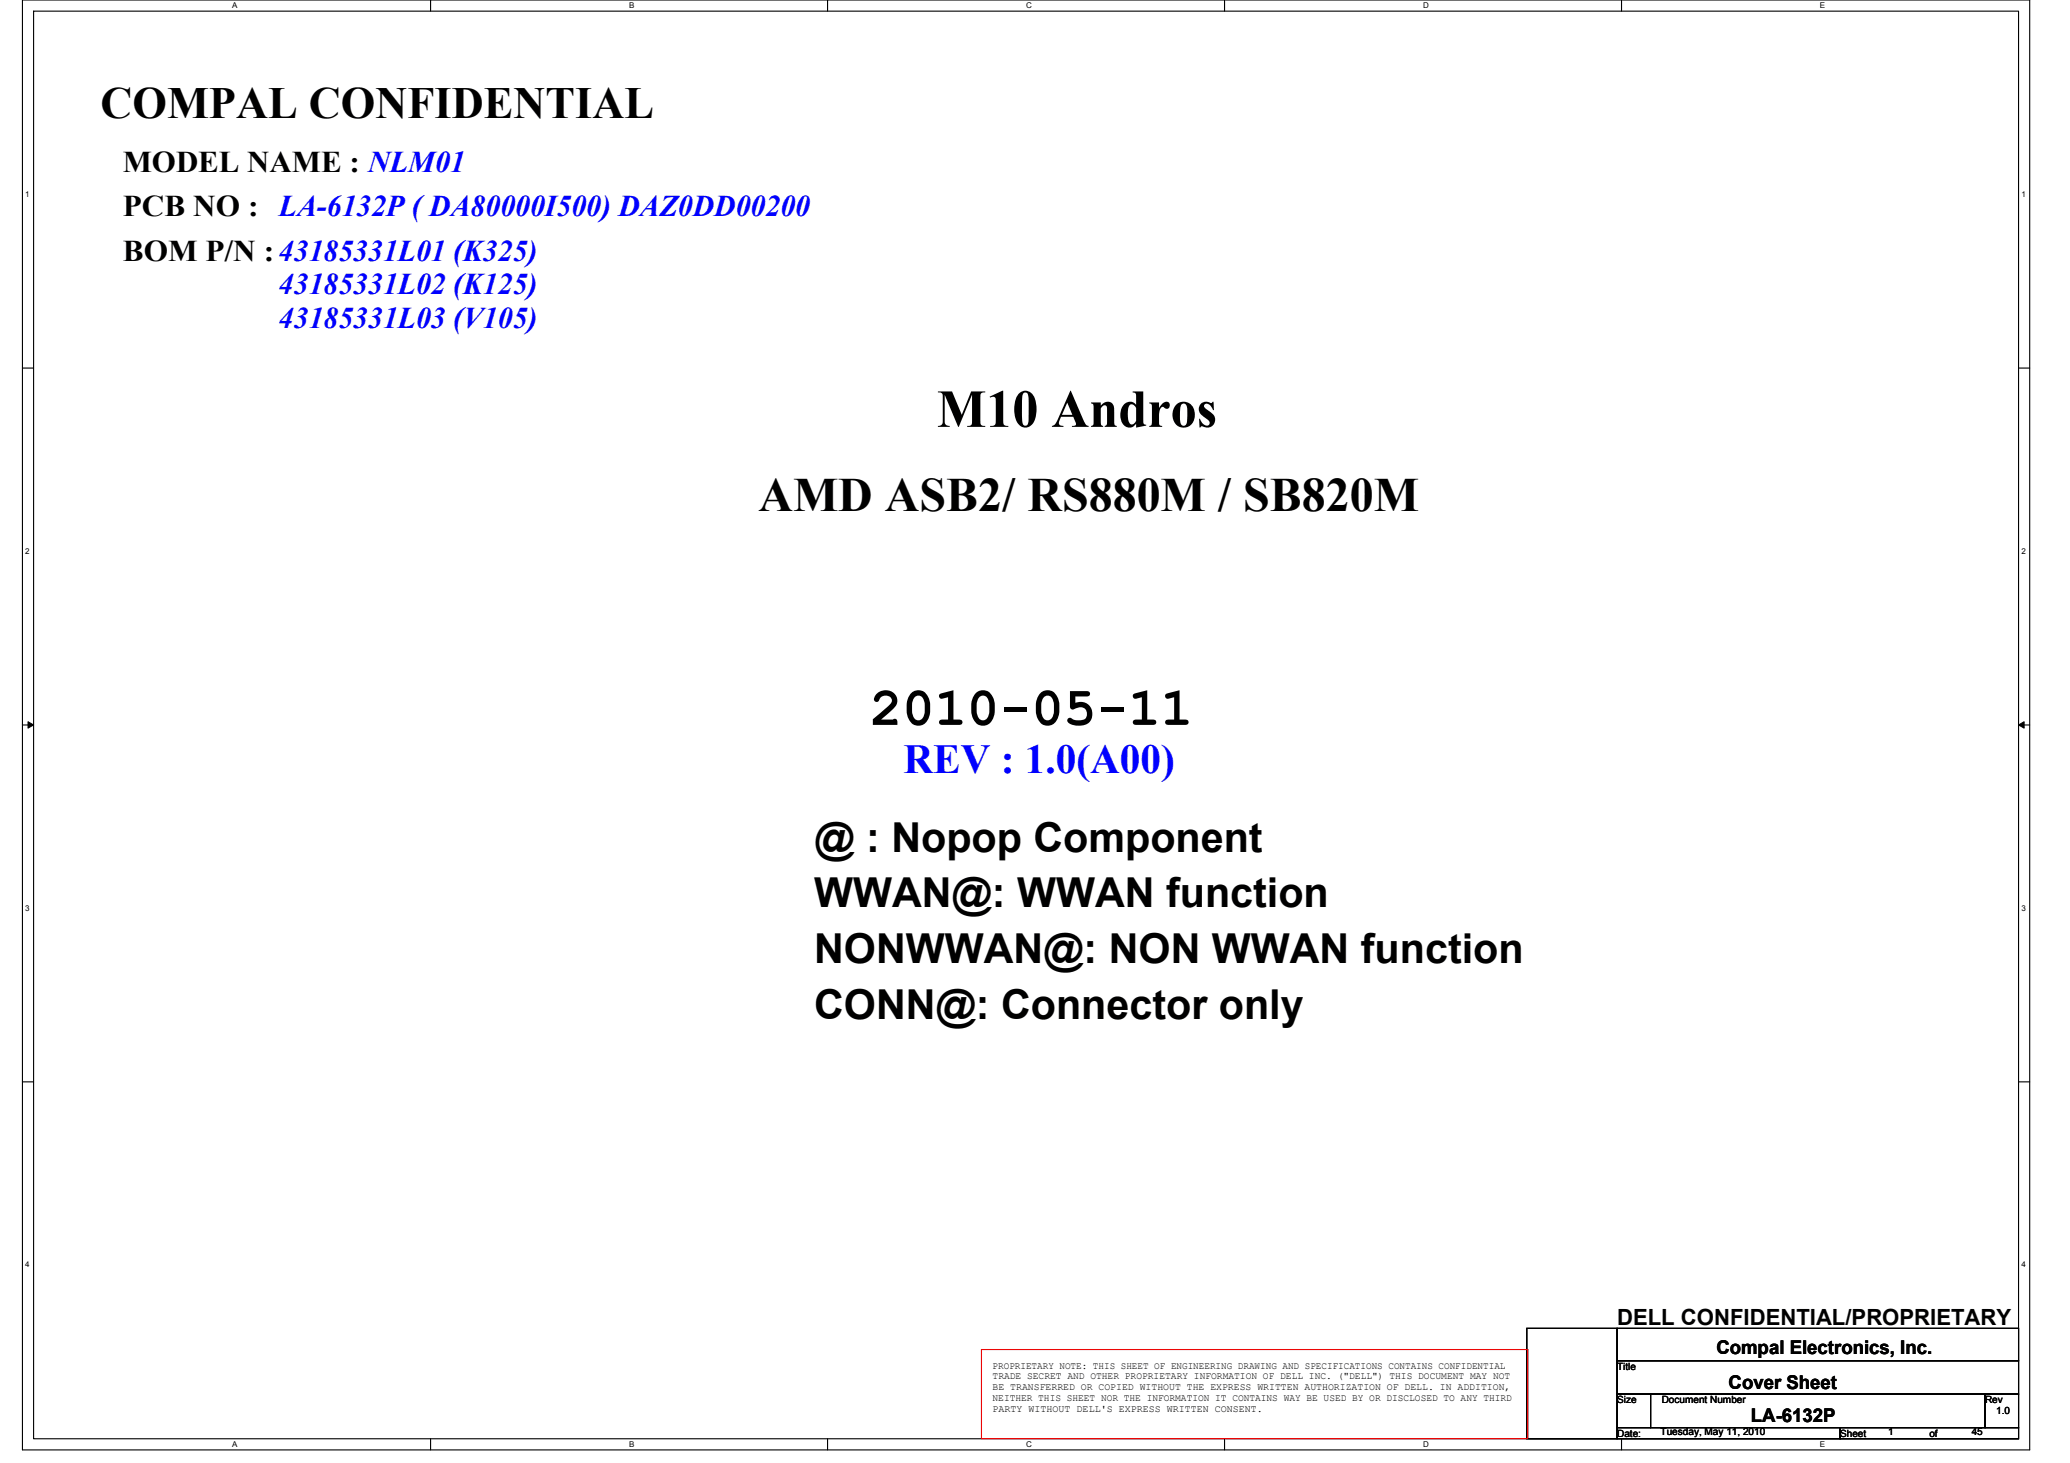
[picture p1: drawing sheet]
<svg xmlns="http://www.w3.org/2000/svg" width="297mm" height="210mm" viewBox="0 0 297 210" stroke-linecap="round" stroke-linejoin="round" font-family="sans-serif">
<defs><g id="words">
<g font-size="7.7">
<text x="134.4" y="61.2">M10 Andros</text>
<text x="124.8" y="104">2010-05-11</text>
</g>
<text font-size="6.9" x="108.8" y="73.3">AMD ASB2/ RS880M / SB820M</text>
<text font-size="6.4" x="14.4" y="16.9">COMPAL CONFIDENTIAL</text>
<text font-size="5.9" fill="#00f" x="129.6" y="110.9">REV : 1.0(A00)</text>
<g font-size="5.9">
<text x="116.9" y="122.2">@ : Nopop Component</text>
<text x="116.8" y="130.2">WWAN@: WWAN function</text>
<text x="116.8" y="138.2">NONWWAN@: NON WWAN function</text>
<text x="116.8" y="146.2">CONN@: Connector only</text>
</g>
<g font-size="4.3">
<text x="17.6" y="24.7">MODEL NAME : NLM01</text>
<text x="17.6" y="31.1">PCB NO : LA-6132P ( DA80000I500) DAZ0DD00200</text>
<text x="17.6" y="37.5">BOM P/N :43185331L01 (K325)</text>
</g>
<g font-size="4.3" fill="#00f">
<text x="40" y="42.3">43185331L02 (K125)</text>
<text x="40" y="47.1">43185331L03 (V105)</text>
</g>
<text font-size="3.2" x="232" y="190.1">DELL CONFIDENTIAL/PROPRIETARY</text>
<g font-size="2.7">
<text x="246.3" y="194.3">Compal Electronics, Inc.</text>
<text x="248.1" y="199.3">Cover Sheet</text>
<text x="251.3" y="204.1">LA-6132P</text>
</g>
<g font-size="1.4">
<text x="142.4" y="196.4">PROPRIETARY NOTE: THIS SHEET OF ENGINEERING DRAWING AND SPECIFICATIONS CONTAINS CONFIDENTIAL</text>
<text x="142.4" y="197.9">TRADE SECRET AND OTHER PROPRIETARY INFORMATION OF DELL INC. (&quot;DELL&quot;) THIS DOCUMENT MAY NOT</text>
<text x="232" y="196.5">Title</text>
<text x="142.4" y="199.5">BE TRANSFERRED OR COPIED WITHOUT THE EXPRESS WRITTEN AUTHORIZATION OF DELL. IN ADDITION,</text>
<text x="142.4" y="201">NEITHER THIS SHEET NOR THE INFORMATION IT CONTAINS WAY BE USED BY OR DISCLOSED TO ANY THIRD</text>
<text x="142.4" y="202.5">PARTY WITHOUT DELL'S EXPRESS WRITTEN CONSENT.</text>
<text x="232" y="201.3">Size</text>
<text x="238.4" y="201.3">Document Number</text>
<text x="284.9" y="201.3">Rev</text>
<text x="286.5" y="202.9">1.0</text>
<text x="232" y="206.1">Date:</text>
<text x="238.3" y="206">Tuesday, May 11, 2010</text>
<text x="264.1" y="206.1">Sheet</text>
<text x="270.9" y="206">1</text>
<text x="276.9" y="206.1">of</text>
<text x="282.9" y="206">45</text>
</g>
<g font-size="1.1">
<text x="33.3" y="1.2">A</text>
<text x="90.3" y="1.2">B</text>
<text x="147.2" y="1.2">C</text>
<text x="204.2" y="1.2">D</text>
<text x="261.2" y="1.2">E</text>
<text x="3.6" y="28.2">1</text>
<text x="290.1" y="28.2">1</text>
<text x="3.6" y="79.4">2</text>
<text x="290.1" y="79.4">2</text>
<text x="3.6" y="130.6">3</text>
<text x="290.1" y="130.6">3</text>
<text x="3.6" y="181.9">4</text>
<text x="290.1" y="181.9">4</text>
<text x="33.3" y="207.6">A</text>
<text x="90.3" y="207.6">B</text>
<text x="147.2" y="207.6">C</text>
<text x="204.2" y="207.6">D</text>
<text x="261.2" y="207.6">E</text>
</g>
</g></defs>
<path d="M3.2 0h288.1v208h-288.1zM4.8 1.6h284.9v204.8h-284.9z" fill="none" stroke="#000" stroke-width=".16"/>
<g fill="#fff">
<path d="M33.3 .2h.8v1.2h-.8z"/>
<path d="M33.3 206.6h.8v1.3h-.8z"/>
</g>
<path d="M61.8 0v1.6M61.8 206.4v1.6" fill="none" stroke="#000" stroke-width=".16"/>
<g fill="#fff">
<path d="M90.3 .2h.7v1.2h-.7z"/>
<path d="M90.3 206.6h.7v1.3h-.7z"/>
</g>
<path d="M118.8 0v1.6M118.8 206.4v1.6" fill="none" stroke="#000" stroke-width=".16"/>
<g fill="#fff">
<path d="M147.2 .2h.9v1.2h-.9z"/>
<path d="M147.2 206.6h.9v1.3h-.9z"/>
</g>
<path d="M175.7 0v1.6M175.7 206.4v1.6" fill="none" stroke="#000" stroke-width=".16"/>
<g fill="#fff">
<path d="M204.2 .2h.8v1.2h-.8z"/>
<path d="M204.2 206.6h.8v1.3h-.8z"/>
</g>
<path d="M232.7 0v1.6M232.7 206.4v1.6" fill="none" stroke="#000" stroke-width=".16"/>
<g fill="#fff">
<path d="M261.2 .2h.7v1.2h-.7z"/>
<path d="M261.2 206.6h.7v1.3h-.7z"/>
<path d="M3.6 27.2h.7v1.3h-.7z"/>
<path d="M290.1 27.2h.6v1.3h-.6z"/>
<path d="M3.6 78.4h.7v1.3h-.7z"/>
<path d="M290.1 78.4h.6v1.3h-.6z"/>
</g>
<path d="M3.2 52.8h1.6M289.7 52.8h1.6" fill="none" stroke="#000" stroke-width=".16"/>
<g fill="#fff">
<path d="M3.6 129.6h.7v1.3h-.7z"/>
<path d="M290.1 129.6h.6v1.3h-.6z"/>
</g>
<path d="M3.2 104h1.6M289.7 104h1.6" fill="none" stroke="#000" stroke-width=".16"/>
<path d="M4 103.5l.8 .5-.8 .5zM289.7 104l.8-.5v1z" fill="#000" stroke="#000" stroke-width=".14"/>
<g fill="#fff">
<path d="M3.6 180.8h.7v1.3h-.7z"/>
<path d="M290.1 180.8h.6v1.3h-.6z"/>
</g>
<path d="M3.2 155.2h1.6M289.7 155.2h1.6M219.1 190.6h12.9v15.8h-12.9zM232 190.6h57.7v4.6h-57.7zM232 195.2h57.7v4.8h-57.7zM232 204.8h32.1v1.6h-32.1zM232 200h4.8v4.8h-4.8zM236.8 200h48.1v4.8h-48.1zM264.1 204.8h25.6v1.6h-25.6zM284.9 200h4.8v4.8h-4.8z" fill="none" stroke="#000" stroke-width=".16"/>
<path d="M140.8 193.6h78.4v12.8h-78.4z" fill="none" stroke="#f00" stroke-width=".16"/>
<use href="#words"/>
</svg>
